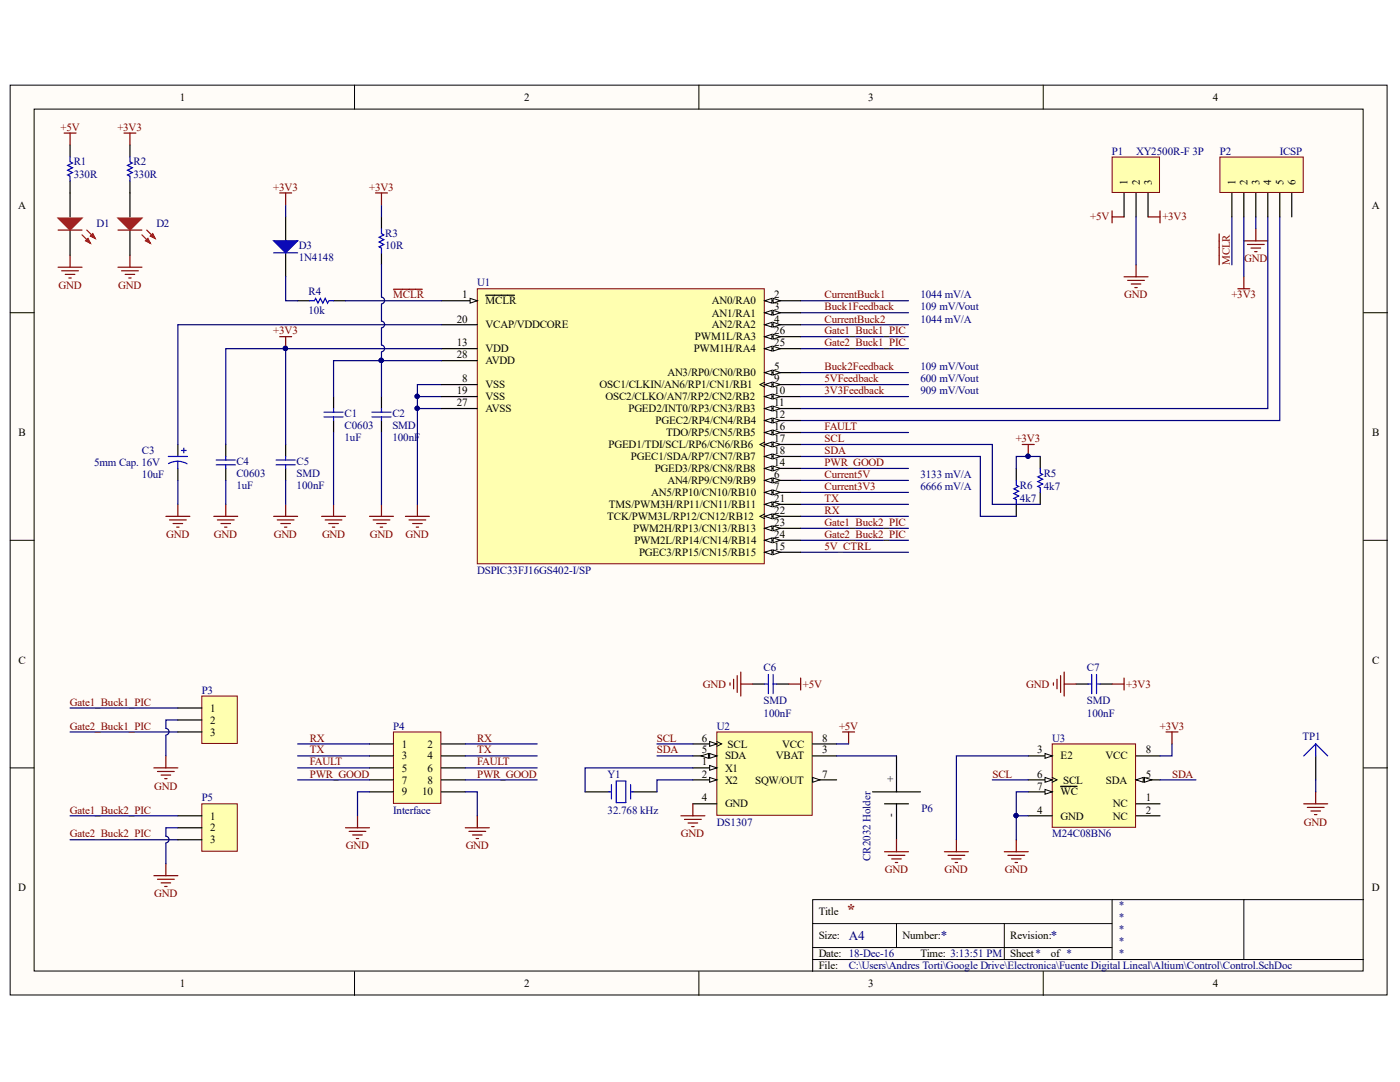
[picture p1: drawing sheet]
<svg xmlns="http://www.w3.org/2000/svg" width="279mm" height="216mm" viewBox="0 0 279 216" stroke-linecap="round" stroke-linejoin="round" font-family="sans-serif">
<defs><g id="words">
<text font-size="3.2" fill="#800000" x="168.9" y="182.7">*</text>
<g font-size="2.6" fill="#000080">
<text x="169.4" y="187.6">A4</text>
<text x="187.7" y="187.6">*</text>
<text x="209.7" y="187.6">*</text>
</g>
<g font-size="2.2">
<text x="35.9" y="20.1">1</text>
<text x="104.6" y="20.1">2</text>
<text x="173.3" y="20.1">3</text>
<text x="242" y="20.1">4</text>
<text x="3.6" y="41.6">A</text>
<text x="225" y="36.9" transform="rotate(-90 225 36.9)">1</text>
<text x="227.5" y="36.9" transform="rotate(-90 227.5 36.9)">2</text>
<text x="229.9" y="36.9" transform="rotate(-90 229.9 36.9)">3</text>
<text x="246.6" y="36.9" transform="rotate(-90 246.6 36.9)">1</text>
<text x="249" y="36.9" transform="rotate(-90 249 36.9)">2</text>
<text x="251.3" y="36.9" transform="rotate(-90 251.3 36.9)">3</text>
<text x="253.7" y="36.9" transform="rotate(-90 253.7 36.9)">4</text>
<text x="256.2" y="36.9" transform="rotate(-90 256.2 36.9)">5</text>
<text x="258.5" y="36.9" transform="rotate(-90 258.5 36.9)">6</text>
<text x="273.7" y="41.6">A</text>
<text x="92.3" y="59.5">1</text>
<text x="154.5" y="59.5">2</text>
<text x="91.2" y="64.4">20</text>
<text x="96.9" y="60.7">MCLR</text>
<text x="96.9" y="65.5">VCAP/VDDCORE</text>
<text x="142.1" y="60.7">AN0/RA0</text>
<text x="142.1" y="63.2">AN1/RA1</text>
<text x="142.1" y="65.5">AN2/RA2</text>
<text x="154.5" y="61.9">3</text>
<text x="154.5" y="64.4">4</text>
<text x="91.2" y="69.1">13</text>
<text x="91.2" y="71.5">28</text>
<text x="96.9" y="70.3">VDD</text>
<text x="138.4" y="70.3">PWM1H/RA4</text>
<text x="138.7" y="67.9">PWM1L/RA3</text>
<text x="154.5" y="69.1">25</text>
<text x="154.5" y="66.7">26</text>
<text x="92.3" y="76.3">8</text>
<text x="96.9" y="77.5">VSS</text>
<text x="96.9" y="72.7">AVDD</text>
<text x="119.7" y="77.5">OSC1/CLKIN/AN6/RP1/CN1/RB1</text>
<text x="133.2" y="75.1">AN3/RP0/CN0/RB0</text>
<text x="154.5" y="73.9">5</text>
<text x="154.5" y="76.3">9</text>
<text x="91.2" y="78.6">19</text>
<text x="91.2" y="81.1">27</text>
<text x="96.9" y="79.8">VSS</text>
<text x="96.9" y="82.3">AVSS</text>
<text x="120.8" y="79.8">OSC2/CLKO/AN7/RP2/CN2/RB2</text>
<text x="125.4" y="82.3">PGED2/INT0/RP3/CN3/RB3</text>
<text x="154.5" y="78.6">10</text>
<text x="154.5" y="81.1">11</text>
<text x="154.5" y="83.5">12</text>
<text x="3.7" y="87">B</text>
<text x="121.4" y="89.4">PGED1/TDI/SCL/RP6/CN6/RB6</text>
<text x="130.8" y="84.6">PGEC2/RP4/CN4/RB4</text>
<text x="132.9" y="87">TDO/RP5/CN5/RB5</text>
<text x="154.5" y="85.8">16</text>
<text x="154.5" y="88.2">17</text>
<text x="273.8" y="87">B</text>
<text x="125.9" y="91.8">PGEC1/SDA/RP7/CN7/RB7</text>
<text x="130.7" y="94.2">PGED3/RP8/CN8/RB8</text>
<text x="154.5" y="95.4">6</text>
<text x="154.5" y="93">14</text>
<text x="154.5" y="90.6">18</text>
<text x="121.5" y="101.4">TMS/PWM3H/RP11/CN11/RB11</text>
<text x="130" y="99">AN5/RP10/CN10/RB10</text>
<text x="133.2" y="96.6">AN4/RP9/CN9/RB9</text>
<text x="154.5" y="97.8">7</text>
<text x="154.5" y="100.2">21</text>
<text x="121.2" y="103.8">TCK/PWM3L/RP12/CN12/RB12</text>
<text x="126.3" y="106.1">PWM2H/RP13/CN13/RB13</text>
<text x="154.5" y="102.6">22</text>
<text x="154.5" y="104.9">23</text>
<text x="154.5" y="107.3">24</text>
<text x="126.6" y="108.6">PWM2L/RP14/CN14/RB14</text>
<text x="127.5" y="110.9">PGEC3/RP15/CN15/RB15</text>
<text x="154.5" y="109.8">15</text>
<text x="3.7" y="132.4">C</text>
<text x="273.8" y="132.4">C</text>
<text x="41.9" y="142">1</text>
<text x="41.9" y="144.4">2</text>
<text x="41.9" y="146.8">3</text>
<text x="80.2" y="149.2">1</text>
<text x="85.3" y="149.2">2</text>
<text x="140" y="148">6</text>
<text x="145.2" y="149.2">SCL</text>
<text x="156.1" y="149.2">VCC</text>
<text x="164.1" y="148">8</text>
<text x="80.2" y="151.5">3</text>
<text x="80.2" y="154">5</text>
<text x="85.3" y="151.5">4</text>
<text x="85.3" y="154">6</text>
<text x="140" y="152.7">1</text>
<text x="140" y="155.2">2</text>
<text x="140" y="150.3">5</text>
<text x="144.7" y="154">X1</text>
<text x="144.7" y="151.5">SDA</text>
<text x="154.8" y="151.5">VBAT</text>
<text x="164.1" y="150.3">3</text>
<text x="164.1" y="155.2">7</text>
<text x="207" y="150.3">3</text>
<text x="207" y="155.2">6</text>
<text x="211.7" y="151.5">E2</text>
<text x="220.6" y="151.5">VCC</text>
<text x="228.7" y="155.2">5</text>
<text x="228.7" y="150.3">8</text>
<text x="80.2" y="156.4">7</text>
<text x="80.2" y="158.7">9</text>
<text x="84.2" y="158.7">10</text>
<text x="85.3" y="156.4">8</text>
<text x="140" y="159.9">4</text>
<text x="144.7" y="156.4">X2</text>
<text x="144.7" y="161.1">GND</text>
<text x="150.7" y="156.4">SQW/OUT</text>
<text x="178.4" y="156.1" transform="rotate(-90 178.4 156.1)">+</text>
<text x="207" y="157.5">7</text>
<text x="211.7" y="158.7">WC</text>
<text x="212.2" y="156.4">SCL</text>
<text x="220.7" y="156.4">SDA</text>
<text x="222.1" y="161.1">NC</text>
<text x="228.7" y="159.9">1</text>
<text x="41.9" y="163.5">1</text>
<text x="41.9" y="165.9">2</text>
<text x="178.4" y="163" transform="rotate(-90 178.4 163)">-</text>
<text x="207" y="162.4">4</text>
<text x="211.7" y="163.5">GND</text>
<text x="222.1" y="163.5">NC</text>
<text x="228.7" y="162.4">2</text>
<text x="41.9" y="168.3">3</text>
<text x="3.6" y="177.8">D</text>
<text x="273.7" y="177.8">D</text>
<text x="163.4" y="182.7">Title</text>
<text x="163.4" y="187.4">Size:</text>
<text x="163.4" y="191">Date: 18-Dec-16</text>
<text x="180.1" y="187.4">Number:</text>
<text x="183.7" y="191">Time: 3:13:51 PM</text>
<text x="201.6" y="187.4">Revision:</text>
<text x="201.6" y="191">Sheet*</text>
<text x="209.7" y="191">of *</text>
<text x="35.9" y="196.9">1</text>
<text x="104.6" y="196.9">2</text>
<text x="163.4" y="193.4">File:</text>
<text x="173.3" y="196.9">3</text>
<text x="242" y="196.9">4</text>
</g>
<g font-size="2.2" fill="#800000">
<text x="12.1" y="26">+5V</text>
<text x="23.4" y="26">+3V3</text>
<text x="54.5" y="38.1">+3V3</text>
<text x="73.7" y="38.1">+3V3</text>
<text x="217.6" y="44">+5V</text>
<text x="232" y="44">+3V3</text>
<text x="245.4" y="52.9" transform="rotate(-90 245.4 52.9)">MCLR</text>
<text x="248.3" y="52.3">GND</text>
<text x="11.7" y="57.7">GND</text>
<text x="23.6" y="57.7">GND</text>
<text x="78.5" y="59.5">MCLR</text>
<text x="164.6" y="59.5">CurrentBuck1</text>
<text x="224.4" y="59.5">GND</text>
<text x="245.8" y="59.5">+3V3</text>
<text x="164.6" y="61.9">Buck1Feedback</text>
<text x="164.6" y="64.4">CurrentBuck2</text>
<text x="54.5" y="66.7">+3V3</text>
<text x="164.6" y="66.7">Gate1_Buck1_PIC</text>
<text x="164.6" y="69.1">Gate2_Buck1_PIC</text>
<text x="164.6" y="73.9">Buck2Feedback</text>
<text x="164.6" y="76.3">5VFeedback</text>
<text x="164.6" y="78.6">3V3Feedback</text>
<text x="164.6" y="88.2">SCL</text>
<text x="164.6" y="85.8">FAULT</text>
<text x="202.7" y="88.2">+3V3</text>
<text x="164.6" y="90.6">SDA</text>
<text x="164.6" y="95.4">Current5V</text>
<text x="164.6" y="93">PWR_GOOD</text>
<text x="164.6" y="100.2">TX</text>
<text x="164.6" y="97.8">Current3V3</text>
<text x="33.2" y="107.3">GND</text>
<text x="42.7" y="107.3">GND</text>
<text x="54.6" y="107.3">GND</text>
<text x="64.3" y="107.3">GND</text>
<text x="73.8" y="107.3">GND</text>
<text x="80.9" y="107.3">GND</text>
<text x="164.6" y="102.6">RX</text>
<text x="164.6" y="104.9">Gate1_Buck2_PIC</text>
<text x="164.6" y="107.3">Gate2_Buck2_PIC</text>
<text x="164.6" y="109.8">5V_CTRL</text>
<text x="140.3" y="137.2">GND</text>
<text x="160.3" y="137.2">+5V</text>
<text x="204.8" y="137.2">GND</text>
<text x="224.8" y="137.2">+3V3</text>
<text x="14" y="140.8">Gate1_Buck1_PIC</text>
<text x="14" y="145.6">Gate2_Buck1_PIC</text>
<text x="61.8" y="148">RX</text>
<text x="95.2" y="148">RX</text>
<text x="131.1" y="148">SCL</text>
<text x="167.4" y="145.6">+5V</text>
<text x="231.5" y="145.6">+3V3</text>
<text x="61.8" y="150.3">TX</text>
<text x="61.8" y="152.7">FAULT</text>
<text x="61.8" y="155.2">PWR_GOOD</text>
<text x="95.2" y="150.3">TX</text>
<text x="95.2" y="152.7">FAULT</text>
<text x="95.2" y="155.2">PWR_GOOD</text>
<text x="131.1" y="150.3">SDA</text>
<text x="198.1" y="155.2">SCL</text>
<text x="233.9" y="155.2">SDA</text>
<text x="30.8" y="157.5">GND</text>
<text x="14" y="162.4">Gate1_Buck2_PIC</text>
<text x="14" y="167.1">Gate2_Buck2_PIC</text>
<text x="135.9" y="167.1">GND</text>
<text x="260.2" y="164.7">GND</text>
<text x="69" y="169.5">GND</text>
<text x="92.9" y="169.5">GND</text>
<text x="30.8" y="179">GND</text>
<text x="176.6" y="174.3">GND</text>
<text x="188.5" y="174.3">GND</text>
<text x="200.5" y="174.3">GND</text>
</g>
<g font-size="2.2" fill="#000080">
<text x="14.7" y="35.4">330R</text>
<text x="14.7" y="33">R1</text>
<text x="26.6" y="35.4">330R</text>
<text x="26.6" y="33">R2</text>
<text x="221.9" y="30.9">P1</text>
<text x="226.7" y="30.9">XY2500R-F 3P</text>
<text x="243.5" y="30.9">P2</text>
<text x="255.4" y="30.9">ICSP</text>
<text x="19.3" y="45.2">D1</text>
<text x="31.2" y="45.2">D2</text>
<text x="76.9" y="47.4">R3</text>
<text x="59.6" y="49.7">D3</text>
<text x="59.6" y="52.2">1N4148</text>
<text x="76.9" y="49.7">10R</text>
<text x="61.6" y="58.9">R4</text>
<text x="95.2" y="57.2">U1</text>
<text x="183.7" y="59.5">1044 mV/A</text>
<text x="61.6" y="62.7">10k</text>
<text x="183.7" y="64.4">1044 mV/A</text>
<text x="183.7" y="61.9">109 mV/Vout</text>
<text x="183.7" y="73.9">109 mV/Vout</text>
<text x="183.7" y="76.3">600 mV/Vout</text>
<text x="68.8" y="83.2">C1</text>
<text x="78.3" y="83.2">C2</text>
<text x="183.7" y="78.6">909 mV/Vout</text>
<text x="68.8" y="87.9">1uF</text>
<text x="68.8" y="85.6">C0603</text>
<text x="78.3" y="87.9">100nF</text>
<text x="78.3" y="85.6">SMD</text>
<text x="18.8" y="93">5mm Cap. 16V</text>
<text x="28.3" y="95.4">10uF</text>
<text x="28.3" y="90.6">C3</text>
<text x="47.2" y="92.8">C4</text>
<text x="47.2" y="95.1">C0603</text>
<text x="59.2" y="92.8">C5</text>
<text x="59.2" y="95.1">SMD</text>
<text x="183.7" y="95.4">3133 mV/A</text>
<text x="208.3" y="95.1">R5</text>
<text x="47.2" y="97.6">1uF</text>
<text x="59.2" y="97.6">100nF</text>
<text x="183.7" y="97.8">6666 mV/A</text>
<text x="203.6" y="100.2">4k7</text>
<text x="203.6" y="97.6">R6</text>
<text x="208.3" y="97.8">4k7</text>
<text x="95.2" y="114.5">DSPIC33FJ16GS402-I/SP</text>
<text x="152.4" y="133.9">C6</text>
<text x="216.9" y="133.9">C7</text>
<text x="40.3" y="138.4">P3</text>
<text x="152.4" y="143">100nF</text>
<text x="152.4" y="140.5">SMD</text>
<text x="216.9" y="143">100nF</text>
<text x="216.9" y="140.5">SMD</text>
<text x="78.5" y="145.6">P4</text>
<text x="143.1" y="145.6">U2</text>
<text x="210" y="148">U3</text>
<text x="260" y="147.7">TP1</text>
<text x="121.3" y="155.2">Y1</text>
<text x="40.3" y="159.9">P5</text>
<text x="78.5" y="162.4">Interface</text>
<text x="121.3" y="162.4">32.768 kHz</text>
<text x="143.1" y="164.7">DS1307</text>
<text x="183.9" y="162.1">P6</text>
<text x="210" y="167.1">M24C08BN6</text>
<text x="173.7" y="171.7" transform="rotate(-90 173.7 171.7)">CR2032 Holder</text>
<text x="223.2" y="181.5">*</text>
<text x="223.2" y="183.8">*</text>
<text x="223.2" y="186.2">*</text>
<text x="223.2" y="188.6">*</text>
<text x="223.2" y="191">*</text>
<text x="169.4" y="193.4">C:\Users\Andres Torti\Google Drive\Electronica\Fuente Digital Lineal\Altium\Control\Control.SchDoc</text>
</g>
</g></defs>
<g fill="#fffcf8" stroke="#000" stroke-width=".2">
<path d="M2 17h274.8v181.5h-274.8z"/>
<path d="M6.8 21.8h265.2v172h-265.2z"/>
</g>
<g fill="none" stroke="#000" stroke-width=".2">
<path d="M70.8 17v4.8M139.5 17v4.8M208.2 17v4.8M2 62.4h4.8M272.1 62.4h4.8M2 107.8h4.8M272.1 107.8h4.8M2 153.2h4.8M272.1 153.2h4.8M221.9 179.5v12M248.2 179.5h-86v14.4M272.1 179.5h-23.9v12"/>
<path d="M70.8 193.9v4.7M139.5 193.9v4.7M162.2 184.3h59.7M162.2 191.5h109.9M162.2 189.1h59.7M178.9 184.3v4.8M200.4 184.3v7.2M208.2 193.9v4.7"/>
</g>
<path d="M57 43.3v4.8M57 50.5v4.7M57 88.7v2.4M57 93.5v2.4" fill="none" stroke="#000" stroke-width=".24"/>
<path d="M55.1 91.8h3.8M55.1 92.8h3.8M57 91.1v.7M57 92.8v.7" fill="none" stroke="#00f" stroke-width=".24"/>
<path d="M78.5 57.7h5.8M248.2 48.1h4.8M249 48.8h3.3M249.7 49.5h1.9M250.4 50.2h.5M250.6 45.7v2.4M54.6 103h4.8M55.3 103.7h3.4M56.1 104.5h1.9M56.8 105.2h.4M57 100.6v2.4" fill="none" stroke="#800000" stroke-width=".24"/>
<path d="M250.6 43.3v2.4M253 43.3v38.2h-93.2M255.4 43.3v40.6h-95.6" fill="none" stroke="#000080" stroke-width=".24"/>
<path d="M54.6 48.1h4.8l-2.4 2.4z" fill="#00f"/>
<g fill="none" stroke="#00f" stroke-width=".24">
<path d="M14 31.3v1l.5 .2-1 .5 1 .5-1 .5 1 .4-1 .5 .5 .3v.9M54.6 48.1h4.8l-2.4 2.4zM54.6 50.5h4.8M33.6 91.1h3.8M35.5 92l1.1 .2 .7 .3M35.5 92l-1.2 .2-.7 .3M35.5 92v1.5M36.2 89.9h1M36.7 89.4v1M43.1 91.8h3.9M43.1 92.8h3.9M45.1 91.1v.7"/>
<path d="M45.1 92.8v.7M64.7 82.2h3.8M64.7 83.2h3.8M66.6 81.5v.7M66.6 83.2v.7M74.2 82.2h3.8M74.2 83.2h3.8M76.1 81.5v.7M76.1 83.2v.7M202.8 95.9v.9l.5 .3-1 .4 1 .5-1 .5 1 .5-1 .4 .5 .3v.9M207.6 93.5v.9l.5 .3-1 .4 1 .5-1 .5 1 .5-1 .5 .5 .2v1M262.6 148.4l2.4 2.4"/>
<path d="M262.6 148.4l-2.4 2.4M262.6 148.4v2.4"/>
</g>
<g fill="none" stroke="#000" stroke-width=".24">
<path d="M14 28.9v2.4M14 36.1v2.4M66.6 79.1v2.4M76.1 79.1v2.4M35.5 88.7v2.4M35.5 93.5v2.4M45.1 88.7v2.4M45.1 93.5v2.4M66.6 83.9v2.4M76.1 83.9v2.4M202.8 93.5v2.4M207.6 91.1v2.4"/>
<path d="M207.6 98.3v2.3M202.8 100.6v2.4M262.6 150.8v4.8"/>
</g>
<g fill="none" stroke="#800000" stroke-width=".24">
<path d="M12.8 26.6h2.4M14 26.6v2.3M11.6 53.3h4.8M12.3 54h3.4M13 54.8h1.9M13.7 55.5h.5M14 50.9v2.4M243.3 46.7v6.1M42.7 103h4.7M43.4 103.7h3.3M44.1 104.5h1.9M44.8 105.2h.5"/>
<path d="M45.1 100.6v2.4M64.2 103h4.8M64.9 103.7h3.3M65.6 104.5h1.9M66.3 105.2h.5M66.6 100.6v2.4M73.7 103h4.8M74.5 103.7h3.3M75.2 104.5h1.9M75.9 105.2h.5M76.1 100.6v2.4M80.9 103h4.8"/>
<path d="M81.6 103.7h3.4M82.3 104.5h2M83.1 105.2h.4M83.3 100.6v2.4M262.6 158v2.4M200.4 170h4.8M201.1 170.7h3.4M201.9 171.4h1.9M202.6 172.1h.5M202.8 167.6v2.4M260.2 160.4h4.8M260.9 161.1h3.4"/>
<path d="M261.6 161.8h1.9M262.3 162.5h.5"/>
</g>
<g fill="none" stroke="#000080" stroke-width=".24">
<path d="M57 40.9v2.4M245.8 43.3v9.5M76.1 72h-9.5v7.1M83.3 79.1h4.8M88.1 76.7h-4.8v23.9M159.8 69.6h21.5M159.8 67.2h21.5M159.8 60h21.5M159.8 62.4h21.5M159.8 64.8h21.5M159.8 74.4h21.5M45.1 88.7v-19.1h11.9v19.1"/>
<path d="M45.1 95.9v4.7M57 95.9v4.7M66.6 86.3v14.3M76.1 86.3v14.3M83.3 81.5h4.8M159.8 91.1h35.8v11.9h7.2M159.8 88.7h38.2v11.9h9.6M159.8 95.9h21.5M159.8 98.3h21.5M159.8 93.5h21.5M159.8 86.3h21.5M207.6 91.1h-4.8v2.4"/>
<path d="M159.8 110.2h21.5M159.8 107.8h21.5M159.8 100.6h21.5M159.8 103h21.5M159.8 105.4h21.5"/>
</g>
<g fill="#000080" stroke="#000080" stroke-width=".2">
<circle cx="83.3" cy="79.1" r=".43"/>
<circle cx="83.3" cy="81.5" r=".43"/>
<circle cx="57" cy="69.5" r=".43"/>
<circle cx="205.2" cy="91" r=".43"/>
<circle cx="76.1" cy="71.9" r=".43"/>
</g>
<path d="M95.3 57.6h57.2v54.9h-57.2z" fill="#ffffb0" stroke="#800000" stroke-width=".2"/>
<path d="M88.1 60h7.2" fill="none" stroke="#000" stroke-width=".24"/>
<path d="M93.8 59.5l1.5 .5-1.5 .5z" fill="#fffcf8"/>
<path d="M93.8 59.5l1.5 .5-1.5 .5z" fill="none" stroke="#000" stroke-width=".2"/>
<path d="M96.9 58.9h5.8M152.6 60h7.2" fill="none" stroke="#000" stroke-width=".24"/>
<path d="M152.6 60l1.5-.5v1z" fill="#fffcf8"/>
<path d="M152.6 60l1.5-.5v1z" fill="none" stroke="#000" stroke-width=".2"/>
<path d="M154.3 59.5l1.4 .5-1.4 .5z" fill="#fffcf8"/>
<path d="M154.3 59.5l1.4 .5-1.4 .5z" fill="none" stroke="#000" stroke-width=".2"/>
<path d="M152.6 62.4h7.2" fill="none" stroke="#000" stroke-width=".24"/>
<path d="M152.6 62.4l1.5-.5v1z" fill="#fffcf8"/>
<path d="M152.6 62.4l1.5-.5v1z" fill="none" stroke="#000" stroke-width=".2"/>
<path d="M154.3 61.9l1.4 .5-1.4 .5z" fill="#fffcf8"/>
<path d="M154.3 61.9l1.4 .5-1.4 .5z" fill="none" stroke="#000" stroke-width=".2"/>
<path d="M152.6 64.8h7.2" fill="none" stroke="#000" stroke-width=".24"/>
<path d="M152.6 64.8l1.5-.5v1z" fill="#fffcf8"/>
<path d="M152.6 64.8l1.5-.5v1z" fill="none" stroke="#000" stroke-width=".2"/>
<path d="M154.3 64.3l1.4 .5-1.4 .5z" fill="#fffcf8"/>
<path d="M154.3 64.3l1.4 .5-1.4 .5z" fill="none" stroke="#000" stroke-width=".2"/>
<path d="M152.6 74.4h7.2" fill="none" stroke="#000" stroke-width=".24"/>
<path d="M152.6 74.4l1.5-.5v.9z" fill="#fffcf8"/>
<path d="M152.6 74.4l1.5-.5v.9z" fill="none" stroke="#000" stroke-width=".2"/>
<path d="M154.3 73.9l1.4 .5-1.4 .4z" fill="#fffcf8"/>
<path d="M154.3 73.9l1.4 .5-1.4 .4z" fill="none" stroke="#000" stroke-width=".2"/>
<path d="M152.6 95.9h7.2" fill="none" stroke="#000" stroke-width=".24"/>
<path d="M152.6 95.9l1.5-.5v.9z" fill="#fffcf8"/>
<path d="M152.6 95.9l1.5-.5v.9z" fill="none" stroke="#000" stroke-width=".2"/>
<path d="M154.3 95.4l1.4 .5-1.4 .4z" fill="#fffcf8"/>
<path d="M154.3 95.4l1.4 .5-1.4 .4z" fill="none" stroke="#000" stroke-width=".2"/>
<path d="M152.6 98.3h7.2" fill="none" stroke="#000" stroke-width=".24"/>
<path d="M152.6 98.3l1.5-.5v.9z" fill="#fffcf8"/>
<path d="M152.6 98.3l1.5-.5v.9z" fill="none" stroke="#000" stroke-width=".2"/>
<path d="M154.3 97.8l1.4 .5-1.4 .4z" fill="#fffcf8"/>
<path d="M152.6 76.3l-.9 .4 .9 .5M154.3 97.8l1.4 .5-1.4 .4z" fill="none" stroke="#000" stroke-width=".2"/>
<path d="M88.1 76.7h7.2M152.6 76.7h7.2" fill="none" stroke="#000" stroke-width=".24"/>
<path d="M152.6 76.7l1.5-.4v.9z" fill="#fffcf8"/>
<path d="M152.6 76.7l1.5-.4v.9z" fill="none" stroke="#000" stroke-width=".2"/>
<path d="M154.3 76.3l1.4 .4-1.4 .5z" fill="#fffcf8"/>
<path d="M154.3 76.3l1.4 .4-1.4 .5z" fill="none" stroke="#000" stroke-width=".2"/>
<path d="M152.6 79.1h7.2" fill="none" stroke="#000" stroke-width=".24"/>
<path d="M152.6 79.1l1.5-.4v.9z" fill="#fffcf8"/>
<path d="M152.6 79.1l1.5-.4v.9z" fill="none" stroke="#000" stroke-width=".2"/>
<path d="M154.3 78.7l1.4 .4-1.4 .5z" fill="#fffcf8"/>
<path d="M154.3 78.7l1.4 .4-1.4 .5z" fill="none" stroke="#000" stroke-width=".2"/>
<path d="M152.6 81.5h7.2" fill="none" stroke="#000" stroke-width=".24"/>
<path d="M152.6 81.5l1.5-.5v1z" fill="#fffcf8"/>
<path d="M152.6 81.5l1.5-.5v1z" fill="none" stroke="#000" stroke-width=".2"/>
<path d="M154.3 81l1.4 .5-1.4 .5z" fill="#fffcf8"/>
<path d="M154.3 81l1.4 .5-1.4 .5z" fill="none" stroke="#000" stroke-width=".2"/>
<path d="M152.6 83.9h7.2" fill="none" stroke="#000" stroke-width=".24"/>
<path d="M152.6 83.9l1.5-.5v1z" fill="#fffcf8"/>
<path d="M152.6 83.9l1.5-.5v1z" fill="none" stroke="#000" stroke-width=".2"/>
<path d="M154.3 83.4l1.4 .5-1.4 .5z" fill="#fffcf8"/>
<path d="M154.3 83.4l1.4 .5-1.4 .5z" fill="none" stroke="#000" stroke-width=".2"/>
<path d="M88.1 69.6h7.2M152.6 93.5h7.2" fill="none" stroke="#000" stroke-width=".24"/>
<path d="M152.6 93.5l1.5-.5v.9z" fill="#fffcf8"/>
<path d="M152.6 93.5l1.5-.5v.9z" fill="none" stroke="#000" stroke-width=".2"/>
<path d="M154.3 93l1.4 .5-1.4 .4z" fill="#fffcf8"/>
<path d="M154.3 93l1.4 .5-1.4 .4z" fill="none" stroke="#000" stroke-width=".2"/>
<path d="M152.6 110.2h7.2" fill="none" stroke="#000" stroke-width=".24"/>
<path d="M152.6 110.2l1.5-.5v1z" fill="#fffcf8"/>
<path d="M152.6 110.2l1.5-.5v1z" fill="none" stroke="#000" stroke-width=".2"/>
<path d="M154.3 109.7l1.4 .5-1.4 .5z" fill="#fffcf8"/>
<path d="M154.3 109.7l1.4 .5-1.4 .5z" fill="none" stroke="#000" stroke-width=".2"/>
<path d="M152.6 86.3h7.2" fill="none" stroke="#000" stroke-width=".24"/>
<path d="M152.6 86.3l1.5-.5v1z" fill="#fffcf8"/>
<path d="M152.6 86.3l1.5-.5v1z" fill="none" stroke="#000" stroke-width=".2"/>
<path d="M154.3 85.8l1.4 .5-1.4 .5z" fill="#fffcf8"/>
<path d="M152.6 88.2l-.9 .5 .9 .5M154.3 85.8l1.4 .5-1.4 .5z" fill="none" stroke="#000" stroke-width=".2"/>
<path d="M152.6 88.7h7.2" fill="none" stroke="#000" stroke-width=".24"/>
<path d="M152.6 88.7l1.5-.5v1z" fill="#fffcf8"/>
<path d="M152.6 88.7l1.5-.5v1z" fill="none" stroke="#000" stroke-width=".2"/>
<path d="M154.3 88.2l1.4 .5-1.4 .5z" fill="#fffcf8"/>
<path d="M154.3 88.2l1.4 .5-1.4 .5z" fill="none" stroke="#000" stroke-width=".2"/>
<path d="M152.6 91.1h7.2" fill="none" stroke="#000" stroke-width=".24"/>
<path d="M152.6 91.1l1.5-.5v1z" fill="#fffcf8"/>
<path d="M152.6 91.1l1.5-.5v1z" fill="none" stroke="#000" stroke-width=".2"/>
<path d="M154.3 90.6l1.4 .5-1.4 .5z" fill="#fffcf8"/>
<path d="M154.3 90.6l1.4 .5-1.4 .5z" fill="none" stroke="#000" stroke-width=".2"/>
<path d="M88.1 79.1h7.2M88.1 64.8h7.2M152.6 100.6h7.2" fill="none" stroke="#000" stroke-width=".24"/>
<path d="M152.6 100.6l1.5-.4v.9z" fill="#fffcf8"/>
<path d="M152.6 100.6l1.5-.4v.9z" fill="none" stroke="#000" stroke-width=".2"/>
<path d="M154.3 100.2l1.4 .4-1.4 .5z" fill="#fffcf8"/>
<path d="M152.6 102.6l-.9 .4 .9 .5M154.3 100.2l1.4 .4-1.4 .5z" fill="none" stroke="#000" stroke-width=".2"/>
<path d="M152.6 103h7.2" fill="none" stroke="#000" stroke-width=".24"/>
<path d="M152.6 103l1.5-.4v.9z" fill="#fffcf8"/>
<path d="M152.6 103l1.5-.4v.9z" fill="none" stroke="#000" stroke-width=".2"/>
<path d="M154.3 102.6l1.4 .4-1.4 .5z" fill="#fffcf8"/>
<path d="M154.3 102.6l1.4 .4-1.4 .5z" fill="none" stroke="#000" stroke-width=".2"/>
<path d="M152.6 105.4h7.2" fill="none" stroke="#000" stroke-width=".24"/>
<path d="M152.6 105.4l1.5-.5v1z" fill="#fffcf8"/>
<path d="M152.6 105.4l1.5-.5v1z" fill="none" stroke="#000" stroke-width=".2"/>
<path d="M154.3 104.9l1.4 .5-1.4 .5z" fill="#fffcf8"/>
<path d="M154.3 104.9l1.4 .5-1.4 .5z" fill="none" stroke="#000" stroke-width=".2"/>
<path d="M152.6 107.8h7.2" fill="none" stroke="#000" stroke-width=".24"/>
<path d="M152.6 107.8l1.5-.5v1z" fill="#fffcf8"/>
<path d="M152.6 107.8l1.5-.5v1z" fill="none" stroke="#000" stroke-width=".2"/>
<path d="M154.3 107.3l1.4 .5-1.4 .5z" fill="#fffcf8"/>
<path d="M154.3 107.3l1.4 .5-1.4 .5z" fill="none" stroke="#000" stroke-width=".2"/>
<path d="M152.6 69.6h7.2" fill="none" stroke="#000" stroke-width=".24"/>
<path d="M152.6 69.6l1.5-.5v.9z" fill="#fffcf8"/>
<path d="M152.6 69.6l1.5-.5v.9z" fill="none" stroke="#000" stroke-width=".2"/>
<path d="M154.3 69.1l1.4 .5-1.4 .4z" fill="#fffcf8"/>
<path d="M154.3 69.1l1.4 .5-1.4 .4z" fill="none" stroke="#000" stroke-width=".2"/>
<path d="M152.6 67.2h7.2" fill="none" stroke="#000" stroke-width=".24"/>
<path d="M152.6 67.2l1.5-.5v1z" fill="#fffcf8"/>
<path d="M152.6 67.2l1.5-.5v1z" fill="none" stroke="#000" stroke-width=".2"/>
<path d="M154.3 66.7l1.4 .5-1.4 .5z" fill="#fffcf8"/>
<path d="M154.3 66.7l1.4 .5-1.4 .5z" fill="none" stroke="#000" stroke-width=".2"/>
<path d="M14 38.5v4.8M14 46.1v4.8M88.1 72h7.2M88.1 81.5h7.2M214.8 136.5h2.4M219.6 136.5h2.3" fill="none" stroke="#000" stroke-width=".24"/>
<path d="M159.8 76.7h21.5M159.8 79.1h21.5" fill="none" stroke="#000080" stroke-width=".24"/>
<path d="M217.2 136.5h.7M217.9 134.6v3.8M218.8 134.6v3.8M218.8 136.5h.8" fill="none" stroke="#00f" stroke-width=".24"/>
<path d="M210.2 136.3v.4M210.9 135.5v1.9M211.7 134.8v3.4M212.4 134.1v4.8M212.4 136.5h2.4" fill="none" stroke="#800000" stroke-width=".24"/>
<path d="M11.6 43.5h4.8l-2.4 2.4z" fill="#bf0000"/>
<path d="M11.6 43.5h4.8l-2.4 2.4zM16.4 46.9l1.6 1.6M17.3 45.9l1.7 1.7" fill="none" stroke="#bf0000" stroke-width=".24"/>
<path d="M17.1 48.1l.5-.5 .4 .9z" fill="#bf0000"/>
<path d="M17.1 48.1l.5-.5 .4 .9z" fill="none" stroke="#bf0000" stroke-width=".24"/>
<path d="M18 47.1l.5-.5 .5 1z" fill="#bf0000"/>
<path d="M11.6 45.9h4.8M18 47.1l.5-.5 .5 1z" fill="none" stroke="#bf0000" stroke-width=".24"/>
<path d="M57 55.2v4.8h2.4M76.1 52.8v6.5a.67 .67 0 0 1 .7 .7 .67 .67 0 0 1-.7 .6M76.1 40.9v2.4M57 69.6h31.1M69 60h19.1M76.1 60.7v3.4a.67 .67 0 0 1 .7 .6 .67 .67 0 0 1-.7 .7M76.1 65.5v3.4a.67 .67 0 0 1 .7 .6 .67 .67 0 0 1-.7 .7M76.1 70.3v1.7M88.1 64.8h-52.6v23.9M88.1 72h-12v7.1M35.5 95.9v4.7" fill="none" stroke="#000080" stroke-width=".24"/>
<path d="M33.1 103h4.8M33.8 103.7h3.4M34.5 104.5h2M35.3 105.2h.4M35.5 100.6v2.4" fill="none" stroke="#800000" stroke-width=".24"/>
<g fill="#000080" stroke="#000080" stroke-width=".2">
<circle cx="57" cy="69.5" r=".43"/>
<circle cx="76.1" cy="71.9" r=".43"/>
</g>
<path d="M76.1 43.3v2.4M76.1 50.5v2.3M59.4 60h2.4M66.6 60h2.4" fill="none" stroke="#000" stroke-width=".24"/>
<path d="M76.1 45.7v.9l.5 .3-.9 .4 .9 .5-.9 .5 .9 .5-.9 .5 .4 .2v1M61.8 60h.9l.3-.5 .5 1 .4-1 .5 1 .5-1 .5 1 .2-.5h1" fill="none" stroke="#00f" stroke-width=".24"/>
<path d="M210 148.4h16.6v16.7h-16.6z" fill="#ffffb0" stroke="#800000" stroke-width=".2"/>
<path d="M205.2 150.8h4.8M226.7 160.4h4.8M226.7 162.8h4.8" fill="none" stroke="#000" stroke-width=".24"/>
<path d="M208.6 150.4l1.4 .4-1.4 .5z" fill="#fffcf8"/>
<path d="M208.6 150.4l1.4 .4-1.4 .5z" fill="none" stroke="#000" stroke-width=".2"/>
<path d="M226.7 155.6h4.8M205.2 162.8h4.8" fill="none" stroke="#000" stroke-width=".24"/>
<path d="M226.7 155.6l1.5-.5v1z" fill="#fffcf8"/>
<path d="M226.7 155.6l1.5-.5v1z" fill="none" stroke="#000" stroke-width=".2"/>
<path d="M228.4 155.1l1.4 .5-1.4 .5z" fill="#fffcf8"/>
<path d="M210 155.1l.9 .5-.9 .5M228.4 155.1l1.4 .5-1.4 .5z" fill="none" stroke="#000" stroke-width=".2"/>
<path d="M205.2 155.6h4.8" fill="none" stroke="#000" stroke-width=".24"/>
<path d="M208.6 155.1l1.4 .5-1.4 .5z" fill="#fffcf8"/>
<path d="M208.6 155.1l1.4 .5-1.4 .5z" fill="none" stroke="#000" stroke-width=".2"/>
<path d="M205.2 158h4.8" fill="none" stroke="#000" stroke-width=".24"/>
<path d="M208.6 157.5l1.4 .5-1.4 .5z" fill="#fffcf8"/>
<path d="M208.6 157.5l1.4 .5-1.4 .5z" fill="none" stroke="#000" stroke-width=".2"/>
<path d="M211.7 156.9h3.3M226.7 150.8h4.8" fill="none" stroke="#000" stroke-width=".24"/>
<path d="M198 155.6h7.2M205.2 150.8h-14.3v16.8M205.2 158h-2.4v4.8M231.5 155.6h7.2M233.9 148.4v2.4h-2.4M262.6 155.6v2.4M205.2 162.8h-2.4v4.8" fill="none" stroke="#000080" stroke-width=".24"/>
<circle cx="202.8" cy="162.7" r=".43" fill="#000080" stroke="#000080" stroke-width=".2"/>
<path d="M188.5 170h4.8M189.2 170.7h3.3M189.9 171.4h1.9M190.6 172.1h.5M190.9 167.6v2.4" fill="none" stroke="#800000" stroke-width=".24"/>
<path d="M143.1 146.1h19v16.6h-19z" fill="#ffffb0" stroke="#800000" stroke-width=".2"/>
<path d="M138.3 153.2h4.8" fill="none" stroke="#000" stroke-width=".24"/>
<path d="M141.6 152.7l1.5 .5-1.5 .5z" fill="#fffcf8"/>
<path d="M141.6 152.7l1.5 .5-1.5 .5z" fill="none" stroke="#000" stroke-width=".2"/>
<path d="M138.3 155.6h4.8" fill="none" stroke="#000" stroke-width=".24"/>
<path d="M141.6 155.1l1.5 .5-1.5 .5z" fill="#fffcf8"/>
<path d="M141.6 155.1l1.5 .5-1.5 .5z" fill="none" stroke="#000" stroke-width=".2"/>
<path d="M138.3 150.8h4.8M162.2 150.8h4.8M138.3 160.4h4.8" fill="none" stroke="#000" stroke-width=".24"/>
<path d="M141.6 150.4l1.5 .4-1.5 .5z" fill="#fffcf8"/>
<path d="M141.6 150.4l1.5 .4-1.5 .5z" fill="none" stroke="#000" stroke-width=".2"/>
<path d="M140 150.8l1.4-.4v.9z" fill="#fffcf8"/>
<path d="M140 150.8l1.4-.4v.9zM143.1 148l.9 .4-.9 .5" fill="none" stroke="#000" stroke-width=".2"/>
<path d="M138.3 148.4h4.8" fill="none" stroke="#000" stroke-width=".24"/>
<path d="M141.6 148l1.5 .4-1.5 .5z" fill="#fffcf8"/>
<path d="M141.6 148l1.5 .4-1.5 .5z" fill="none" stroke="#000" stroke-width=".2"/>
<path d="M162.2 155.6h4.8" fill="none" stroke="#000" stroke-width=".24"/>
<path d="M162.2 155.1l1.4 .5-1.4 .5z" fill="#fffcf8"/>
<path d="M162.2 155.1l1.4 .5-1.4 .5z" fill="none" stroke="#000" stroke-width=".2"/>
<path d="M116.8 158h4.7M126.3 158h4.8M162.2 148.4h4.8M174.1 158h9.6M178.9 150.8v7.2M176.5 160.4h4.8M178.9 160.4v7.2" fill="none" stroke="#000" stroke-width=".24"/>
<path d="M168.2 146.1h2.3M169.4 146.1v2.3M135.9 162.8h4.8M136.6 163.5h3.4M137.3 164.2h1.9M138 164.9h.5M138.3 160.4v2.4M176.5 170h4.8M177.2 170.7h3.4M178 171.4h1.9M178.7 172.1h.5M178.9 167.6v2.4" fill="none" stroke="#800000" stroke-width=".24"/>
<path d="M131.1 148.4h7.2M131.1 150.8h7.2M138.3 155.6h-7.2v2.4M138.3 153.2h-21.5v4.8M167 148.4h2.4M167 150.8h11.9" fill="none" stroke="#000080" stroke-width=".24"/>
<path d="M121.5 158h.5M122 156.6v2.8M123 155.9h1.9v4.3h-1.9zM125.8 156.6v2.8M125.8 158h.5" fill="none" stroke="#00f" stroke-width=".24"/>
<path d="M221.9 31.3h9.5v7.1h-9.5z" fill="#ffffb0" stroke="#800000" stroke-width=".2"/>
<path d="M25.9 28.9v2.4M25.9 36.1v7.2M224.3 38.5v4.8M226.7 38.5v4.8M229.1 38.5v4.8M25.9 46.1v4.8" fill="none" stroke="#000" stroke-width=".24"/>
<g fill="none" stroke="#800000" stroke-width=".24">
<path d="M23.5 53.3h4.8M24.3 54h3.3M25 54.8h1.9M25.7 55.5h.5M25.9 50.9v2.4M221.9 42.1v2.4M221.9 43.3h2.4M224.3 55.2h4.8M225 55.9h3.4M225.8 56.7h1.9M226.5 57.4h.5M226.7 52.8v2.4"/>
<path d="M229.1 43.3h2.4M231.5 42.1v2.4"/>
</g>
<path d="M226.7 43.3v9.5M248.2 43.3v11.9" fill="none" stroke="#000080" stroke-width=".24"/>
<path d="M25.9 31.3v1l.5 .2-.9 .5 .9 .5-.9 .5 .9 .4-.9 .5 .4 .3v.9" fill="none" stroke="#00f" stroke-width=".24"/>
<path d="M23.5 43.5h4.8l-2.4 2.4z" fill="#bf0000"/>
<path d="M23.5 43.5h4.8l-2.4 2.4zM28.3 46.9l1.7 1.6M29.3 45.9l1.7 1.7" fill="none" stroke="#bf0000" stroke-width=".24"/>
<path d="M29 48.1l.5-.5 .5 .9z" fill="#bf0000"/>
<path d="M29 48.1l.5-.5 .5 .9z" fill="none" stroke="#bf0000" stroke-width=".24"/>
<path d="M30 47.1l.5-.5 .5 1z" fill="#bf0000"/>
<path d="M23.5 45.9h4.8M30 47.1l.5-.5 .5 1z" fill="none" stroke="#bf0000" stroke-width=".24"/>
<g fill="none" stroke="#800000" stroke-width=".24">
<path d="M24.7 26.6h2.4M25.9 26.6v2.3M55.8 38.5h2.4M57 38.5v2.4M74.9 38.5h2.4M76.1 38.5v2.4M247 57.6h2.4M248.2 55.2v2.4M55.8 67.2h2.4M57 67.2v2.4M204 88.7h2.4M205.2 88.7v2.4"/>
<path d="M145.7 136.3v.4M146.4 135.5v1.9M147.1 134.8v3.4M147.8 136.5h2.4M147.8 134.1v4.8M157.4 136.5h2.4M159.8 135.3v2.4M221.9 136.5h2.4M224.3 135.3v2.4M232.7 146.1h2.4M233.9 146.1v2.3"/>
</g>
<g fill="#000080" stroke="#000080" stroke-width=".2">
<circle cx="205.2" cy="91" r=".43"/>
<circle cx="57" cy="69.5" r=".43"/>
</g>
<path d="M150.2 136.5h2.4M155 136.5h2.4" fill="none" stroke="#000" stroke-width=".24"/>
<path d="M152.6 136.5h.7M153.3 134.6v3.8M154.3 134.6v3.8M154.3 136.5h.7" fill="none" stroke="#00f" stroke-width=".24"/>
<path d="M78.5 146.1h9.5v14.2h-9.5z" fill="#ffffb0" stroke="#800000" stroke-width=".2"/>
<path d="M73.7 148.4h4.8M73.7 150.8h4.8M73.7 153.2h4.8M73.7 155.6h4.8M73.7 158h4.8M88.1 148.4h4.8M88.1 150.8h4.8M88.1 153.2h4.8M88.1 155.6h4.8M88.1 158h4.8" fill="none" stroke="#000" stroke-width=".24"/>
<g fill="none" stroke="#000080" stroke-width=".24">
<path d="M14 146.1h21.5M14 141.3h21.5M33.1 146.8v4M35.5 143.7h-2.4v1.6a.67 .67 0 0 1 .6 .7 .67 .67 0 0 1-.6 .7M59.4 148.4h14.3M59.4 150.8h14.3M59.4 153.2h14.3M59.4 155.6h14.3M73.7 158h-2.4v4.8M92.9 158h2.4v4.8M14 167.6h21.5M14 162.8h21.5"/>
<path d="M33.1 168.3v4M35.5 165.2h-2.4v1.6a.67 .67 0 0 1 .6 .7 .67 .67 0 0 1-.6 .7"/>
</g>
<g fill="none" stroke="#800000" stroke-width=".24">
<path d="M30.7 153.2h4.8M31.4 153.9h3.4M32.1 154.7h2M32.9 155.4h.4M33.1 150.8v2.4M30.7 174.7h4.8M31.4 175.5h3.4M32.1 176.2h2M32.9 176.9h.4M33.1 172.3v2.4M69 165.2h4.7M69.7 165.9h3.3"/>
<path d="M70.4 166.6h1.9M71.1 167.3h.5M71.3 162.8v2.4M92.9 165.2h4.7M93.6 165.9h3.3M94.3 166.6h1.9M95 167.3h.5M95.3 162.8v2.4"/>
</g>
<path d="M40.3 138.9h7.1v9.4h-7.1z" fill="#ffffb0" stroke="#800000" stroke-width=".2"/>
<path d="M35.5 141.3h4.8M35.5 143.7h4.8M35.5 146.1h4.8" fill="none" stroke="#000" stroke-width=".24"/>
<path d="M40.3 160.4h7.1v9.5h-7.1z" fill="#ffffb0" stroke="#800000" stroke-width=".2"/>
<path d="M35.5 162.8h4.8M35.5 165.2h4.8M35.5 167.6h4.8" fill="none" stroke="#000" stroke-width=".24"/>
<path d="M243.5 31.3h16.6v7.1h-16.6z" fill="#ffffb0" stroke="#800000" stroke-width=".2"/>
<path d="M245.8 38.5v4.8M248.2 38.5v4.8M250.6 38.5v4.8M253 38.5v4.8M255.4 38.5v4.8M257.8 38.5v4.8" fill="none" stroke="#000" stroke-width=".24"/>
<path d="M92.9 148.4h14.3M92.9 150.8h14.3M92.9 153.2h14.3M92.9 155.6h14.3" fill="none" stroke="#000080" stroke-width=".24"/>
<use href="#words"/>
</svg>
